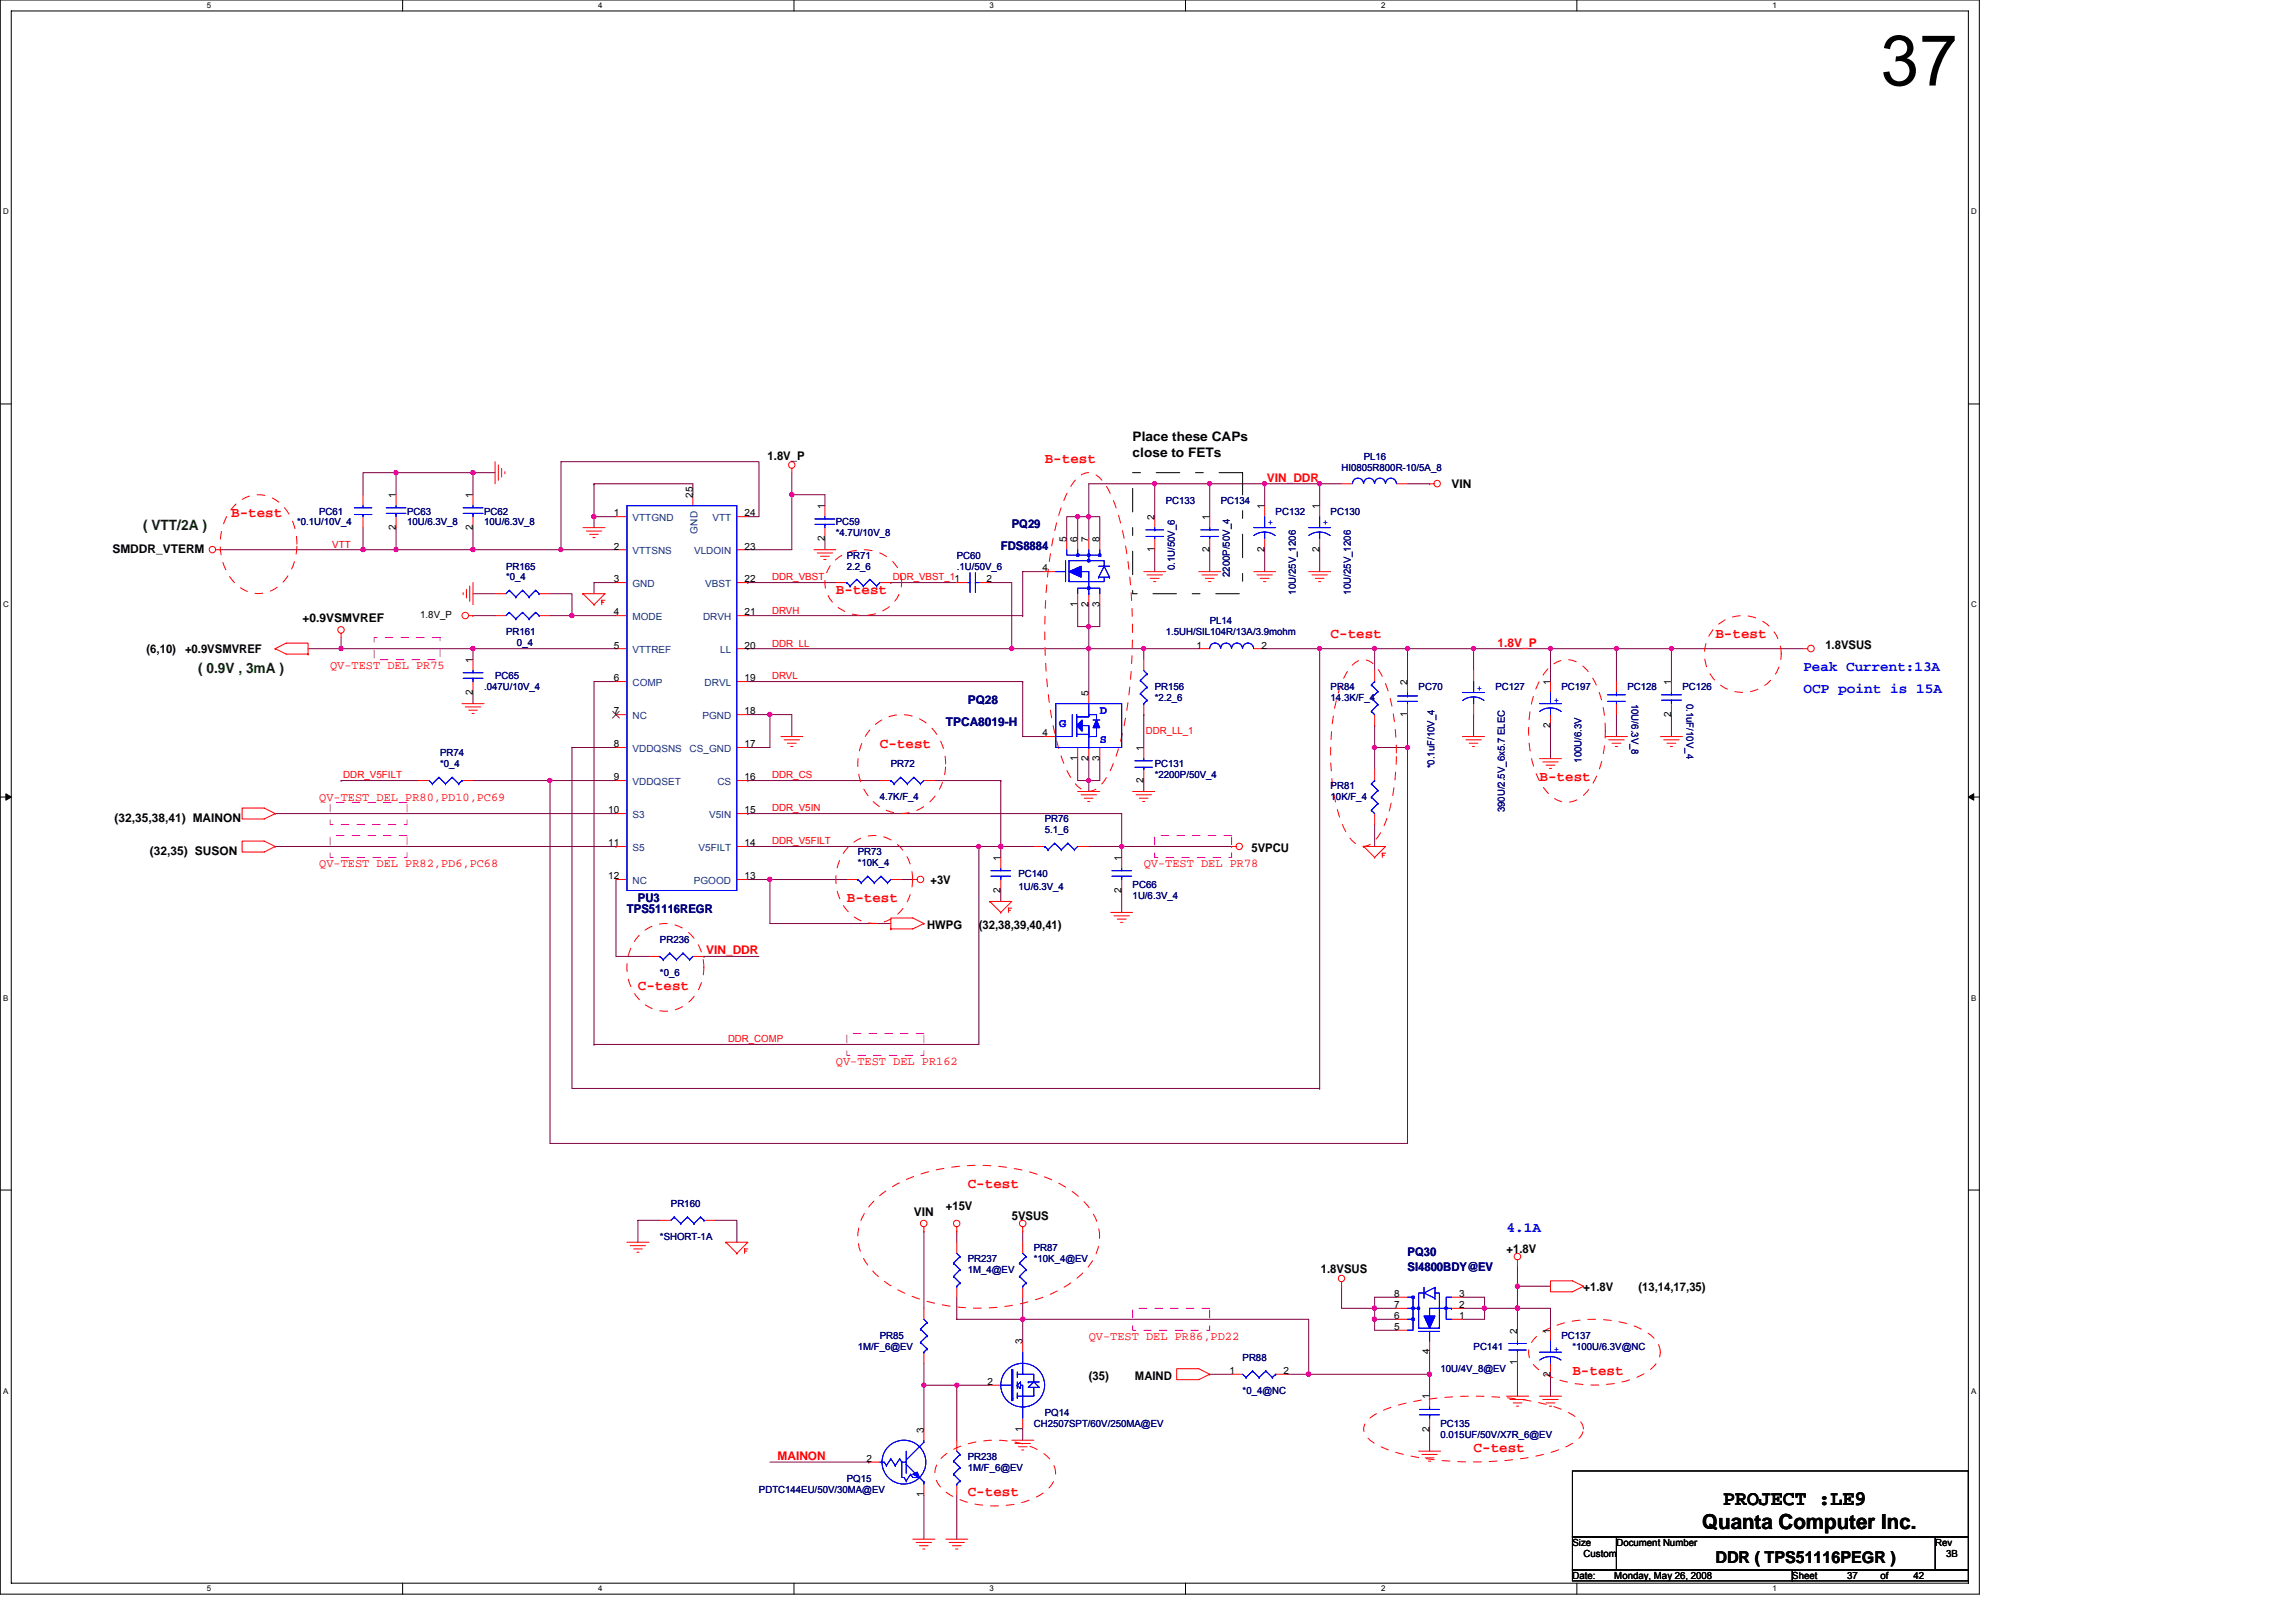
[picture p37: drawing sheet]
<svg xmlns="http://www.w3.org/2000/svg" width="297mm" height="210mm" viewBox="0 0 297 210" stroke-linecap="round" stroke-linejoin="round" font-family="sans-serif">
<defs><g id="words">
<text font-size="9.1" x="243.3" y="11.1">37</text>
<g font-size="2.7">
<text x="220.2" y="197.8">Quanta Computer Inc.</text>
<text x="222.9" y="194.7">PROJECT :LE9</text>
</g>
<text font-size="2.1" x="221.9" y="202.2">DDR ( TPS51116PEGR )</text>
<g font-size="1.8" fill="#f00">
<text x="135.2" y="59.8">B-test</text>
<text x="29.9" y="67">B-test</text>
<text x="108.1" y="76.9">B-test</text>
<text x="172.1" y="82.6">C-test</text>
<text x="221.9" y="82.6">B-test</text>
<text x="113.8" y="96.8">C-test</text>
<text x="199.2" y="101.1">B-test</text>
<text x="109.6" y="116.7">B-test</text>
<text x="82.5" y="128.1">C-test</text>
<text x="125.2" y="153.7">C-test</text>
<text x="203.4" y="177.9">B-test</text>
<text x="190.6" y="187.9">C-test</text>
<text x="125.2" y="193.5">C-test</text>
</g>
<g font-size="1.8" fill="#004000">
<text x="18.5" y="68.6">( VTT/2A )</text>
<text x="25.6" y="87.1">( 0.9V , 3mA )</text>
</g>
<g font-size="1.8" fill="#00f">
<text x="233.3" y="86.9">Peak Current:13A</text>
<text x="233.3" y="89.7">OCP point is 15A</text>
<text x="194.9" y="159.4">4.1A</text>
</g>
<g font-size="1.7">
<text x="146.5" y="57.1">Place these CAPs</text>
<text x="146.5" y="59.1">close to FETs</text>
</g>
<g font-size="1.5">
<text x="99.3" y="59.5">1.8V_P</text>
<text x="187.8" y="63.2">VIN</text>
<text x="14.5" y="71.6">SMDDR_VTERM</text>
<text x="39.2" y="80.5">+0.9VSMVREF</text>
<text x="236.2" y="83.9">1.8VSUS</text>
<text x="19" y="84.5">(6,10)</text>
<text x="23.9" y="84.5">+0.9VSMVREF</text>
<text x="14.8" y="106.4">(32,35,38,41) MAINON</text>
<text x="19.4" y="110.7">(32,35) SUSON</text>
<text x="161.9" y="110.3">5VPCU</text>
<text x="120.4" y="114.4">+3V</text>
<text x="119.9" y="120.2">HWPG</text>
<text x="126.6" y="120.2">(32,38,39,40,41)</text>
<text x="118.2" y="157.3">VIN</text>
<text x="122.4" y="156.5">+15V</text>
<text x="130.9" y="157.9">5VSUS</text>
<text x="170.9" y="164.7">1.8VSUS</text>
<text x="194.9" y="162.2">+1.8V</text>
<text x="204.9" y="167">+1.8V</text>
<text x="212" y="167">(13,14,17,35)</text>
<text x="140.9" y="178.5">(35)</text>
<text x="146.8" y="178.5">MAIND</text>
</g>
<g font-size="1.5" fill="#f00">
<text x="163.9" y="62.3">VIN_DDR</text>
<text x="193.8" y="83.7">1.8V_P</text>
<text x="42.7" y="86.6">QV-TEST DEL PR75</text>
<text x="41.3" y="103.6">QV-TEST DEL PR80,PD10,PC69</text>
<text x="41.3" y="112.2">QV-TEST DEL PR82,PD6,PC68</text>
<text x="148" y="112.2">QV-TEST DEL PR78</text>
<text x="91.4" y="123.5">VIN_DDR</text>
<text x="108.1" y="137.8">QV-TEST DEL PR162</text>
<text x="140.9" y="173.3">QV-TEST DEL PR86,PD22</text>
<text x="100.6" y="188.9">MAINON</text>
</g>
<g font-size="1.5" fill="#000080">
<text x="129.5" y="71.1">FDS8884</text>
<text x="130.9" y="68.3">PQ29</text>
<text x="122.4" y="93.9">TPCA8019-H</text>
<text x="125.2" y="91">PQ28</text>
<text x="81.1" y="118.1">TPS51116REGR</text>
<text x="82.5" y="116.6">PU3</text>
<text x="182.1" y="162.5">PQ30</text>
<text x="182.1" y="164.4">SI4800BDY@EV</text>
</g>
<g font-size="1.5" fill="#00f">
<text x="137" y="94">G</text>
<text x="142.3" y="92.3">D</text>
<text x="142.3" y="96.2">S</text>
</g>
<g font-size="1.3" fill="#000080">
<text x="176.4" y="59.5">PL16</text>
<text x="150.8" y="65.2">PC133</text>
<text x="157.9" y="65.2">PC134</text>
<text x="173.6" y="60.9">HI0805R800R-10/5A_8</text>
<text x="38.4" y="68">*0.1U/10V_4</text>
<text x="41.3" y="66.6">PC61</text>
<text x="52.7" y="66.6">PC63</text>
<text x="52.7" y="68">10U/6.3V_8</text>
<text x="62.6" y="66.6">PC62</text>
<text x="62.6" y="68">10U/6.3V_8</text>
<text x="108.1" y="68">PC59</text>
<text x="108.1" y="69.4">*4.7U/10V_8</text>
<text x="165" y="66.6">PC132</text>
<text x="172.1" y="66.6">PC130</text>
<text x="65.5" y="73.7">PR165</text>
<text x="65.5" y="75.1">*0_4</text>
<text x="109.6" y="72.3">PR71</text>
<text x="109.6" y="73.7">2.2_6</text>
<text x="123.8" y="72.3">PC60</text>
<text x="123.8" y="73.7">.1U/50V_6</text>
<text x="152" y="73.8" transform="rotate(-90 152 73.8)">0.1U/50V_6</text>
<text x="159.1" y="74.7" transform="rotate(-90 159.1 74.7)">2200P/50V_4</text>
<text x="167.6" y="76.9" transform="rotate(-90 167.6 76.9)">10U/25V_1206</text>
<text x="174.7" y="76.9" transform="rotate(-90 174.7 76.9)">10U/25V_1206</text>
<text x="65.5" y="82.2">PR161</text>
<text x="66.9" y="83.6">0_4</text>
<text x="150.8" y="82.2">1.5UH/SIL104R/13A/3.9mohm</text>
<text x="156.5" y="80.8">PL14</text>
<text x="62.6" y="89.3">.047U/10V_4</text>
<text x="64" y="87.9">PC65</text>
<text x="149.4" y="89.3">PR156</text>
<text x="172.1" y="89.3">PR84</text>
<text x="183.5" y="89.3">PC70</text>
<text x="193.5" y="89.3">PC127</text>
<text x="202" y="89.3">PC197</text>
<text x="210.5" y="89.3">PC128</text>
<text x="217.7" y="89.3">PC126</text>
<text x="149.4" y="90.7">*2.2_6</text>
<text x="172.1" y="90.7">14.3K/F_4</text>
<text x="211.1" y="91" transform="rotate(90 211.1 91)">10U/6.3V_8</text>
<text x="218.2" y="91" transform="rotate(90 218.2 91)">0.1uF/10V_4</text>
<text x="56.9" y="97.9">PR74</text>
<text x="56.9" y="99.3">*0_4</text>
<text x="115.2" y="99.3">PR72</text>
<text x="149.4" y="99.3">PC131</text>
<text x="149.4" y="100.7">*2200P/50V_4</text>
<text x="185.6" y="99.4" transform="rotate(-90 185.6 99.4)">*0.1uF/10V_4</text>
<text x="204.6" y="98.7" transform="rotate(-90 204.6 98.7)">100U/6.3V</text>
<text x="113.8" y="103.5">4.7K/F_4</text>
<text x="135.2" y="106.4">PR76</text>
<text x="135.2" y="107.8">5.1_6</text>
<text x="172.1" y="102.1">PR81</text>
<text x="172.1" y="103.5">10K/F_4</text>
<text x="194.7" y="105.1" transform="rotate(-90 194.7 105.1)">390U/2.5V_6x5.7 ELEC</text>
<text x="111" y="110.7">PR73</text>
<text x="111" y="112.1">*10K_4</text>
<text x="131.8" y="113.5">PC140</text>
<text x="131.8" y="115.2">1U/6.3V_4</text>
<text x="146.5" y="114.9">PC66</text>
<text x="146.5" y="116.4">1U/6.3V_4</text>
<text x="85.4" y="122">PR236</text>
<text x="85.4" y="126.3">*0_6</text>
<text x="85.4" y="160.4">*SHORT-1A</text>
<text x="86.8" y="156.2">PR160</text>
<text x="133.7" y="161.9">PR87</text>
<text x="125.2" y="163.3">PR237</text>
<text x="125.2" y="164.7">1M_4@EV</text>
<text x="133.7" y="163.3">*10K_4@EV</text>
<text x="113.8" y="173.2">PR85</text>
<text x="202" y="173.2">PC137</text>
<text x="111" y="174.7">1M/F_6@EV</text>
<text x="160.8" y="176.1">PR88</text>
<text x="186.4" y="177.5">10U/4V_8@EV</text>
<text x="190.6" y="174.7">PC141</text>
<text x="203.4" y="174.7">*100U/6.3V@NC</text>
<text x="133.7" y="184.6">CH2507SPT/60V/250MA@EV</text>
<text x="135.2" y="183.2">PQ14</text>
<text x="160.8" y="180.4">*0_4@NC</text>
<text x="186.4" y="184.6">PC135</text>
<text x="109.6" y="191.7">PQ15</text>
<text x="125.2" y="188.9">PR238</text>
<text x="125.2" y="190.3">1M/F_6@EV</text>
<text x="186.4" y="186.1">0.015UF/50V/X7R_6@EV</text>
<text x="98.2" y="193.2">PDTC144EU/50V/30MA@EV</text>
</g>
<g font-size="1.3">
<text x="51.2" y="64.4" transform="rotate(-90 51.2 64.4)">1</text>
<text x="61.2" y="64.4" transform="rotate(-90 61.2 64.4)">1</text>
<text x="89.6" y="64.4" transform="rotate(-90 89.6 64.4)">25</text>
<text x="106.7" y="65.8" transform="rotate(-90 106.7 65.8)">1</text>
<text x="163.6" y="65.8" transform="rotate(-90 163.6 65.8)">1</text>
<text x="170.7" y="65.8" transform="rotate(-90 170.7 65.8)">1</text>
<text x="51.2" y="68.6" transform="rotate(-90 51.2 68.6)">2</text>
<text x="61.2" y="68.6" transform="rotate(-90 61.2 68.6)">2</text>
<text x="79.4" y="71.1">2</text>
<text x="79.4" y="66.8">1</text>
<text x="96.3" y="66.8">24</text>
<text x="96.3" y="71.1">23</text>
<text x="106.7" y="70" transform="rotate(-90 106.7 70)">2</text>
<text x="138" y="70.1" transform="rotate(-90 138 70.1)">5</text>
<text x="139.4" y="70.1" transform="rotate(-90 139.4 70.1)">6</text>
<text x="140.8" y="70.1" transform="rotate(-90 140.8 70.1)">7</text>
<text x="142.3" y="70.1" transform="rotate(-90 142.3 70.1)">8</text>
<text x="149.4" y="71.4" transform="rotate(-90 149.4 71.4)">1</text>
<text x="149.4" y="67.3" transform="rotate(-90 149.4 67.3)">2</text>
<text x="156.5" y="71.4" transform="rotate(-90 156.5 71.4)">2</text>
<text x="156.5" y="67.3" transform="rotate(-90 156.5 67.3)">1</text>
<text x="163.6" y="71.4" transform="rotate(-90 163.6 71.4)">2</text>
<text x="170.7" y="71.4" transform="rotate(-90 170.7 71.4)">2</text>
<text x="79.4" y="75.4">3</text>
<text x="96.3" y="75.4">22</text>
<text x="127.6" y="75.4">2</text>
<text x="134.9" y="73.9">4</text>
<text x="54.4" y="79.9">1.8V_P</text>
<text x="79.4" y="79.6">4</text>
<text x="79.4" y="83.9">5</text>
<text x="96.3" y="83.9">20</text>
<text x="96.3" y="79.6">21</text>
<text x="139.4" y="78.5" transform="rotate(-90 139.4 78.5)">1</text>
<text x="140.8" y="78.5" transform="rotate(-90 140.8 78.5)">2</text>
<text x="142.3" y="78.5" transform="rotate(-90 142.3 78.5)">3</text>
<text x="154.8" y="83.9">1</text>
<text x="163.2" y="83.9">2</text>
<text x="61.2" y="89.9" transform="rotate(-90 61.2 89.9)">2</text>
<text x="61.2" y="85.8" transform="rotate(-90 61.2 85.8)">1</text>
<text x="79.4" y="88.2">6</text>
<text x="96.3" y="88.2">19</text>
<text x="182.1" y="88.6" transform="rotate(-90 182.1 88.6)">2</text>
<text x="200.6" y="88.6" transform="rotate(-90 200.6 88.6)">1</text>
<text x="216.2" y="88.6" transform="rotate(-90 216.2 88.6)">1</text>
<text x="79.4" y="92.4">7</text>
<text x="96.3" y="92.4">18</text>
<text x="134.9" y="95.3">4</text>
<text x="140.8" y="90" transform="rotate(-90 140.8 90)">5</text>
<text x="182.1" y="92.8" transform="rotate(-90 182.1 92.8)">1</text>
<text x="200.6" y="94.2" transform="rotate(-90 200.6 94.2)">2</text>
<text x="216.2" y="92.8" transform="rotate(-90 216.2 92.8)">2</text>
<text x="79.4" y="101">9</text>
<text x="79.4" y="96.7">8</text>
<text x="96.3" y="101">16</text>
<text x="96.3" y="96.7">17</text>
<text x="139.4" y="98.4" transform="rotate(-90 139.4 98.4)">1</text>
<text x="140.8" y="98.4" transform="rotate(-90 140.8 98.4)">2</text>
<text x="142.3" y="98.4" transform="rotate(-90 142.3 98.4)">3</text>
<text x="148" y="101.3" transform="rotate(-90 148 101.3)">2</text>
<text x="148" y="97.2" transform="rotate(-90 148 97.2)">1</text>
<text x="78.7" y="105.2">10</text>
<text x="96.3" y="105.2">15</text>
<text x="78.7" y="113.8">12</text>
<text x="78.7" y="109.5">11</text>
<text x="96.3" y="109.5">14</text>
<text x="96.3" y="113.8">13</text>
<text x="129.5" y="111.4" transform="rotate(-90 129.5 111.4)">1</text>
<text x="145.1" y="111.4" transform="rotate(-90 145.1 111.4)">1</text>
<text x="129.5" y="115.5" transform="rotate(-90 129.5 115.5)">2</text>
<text x="145.1" y="115.5" transform="rotate(-90 145.1 115.5)">2</text>
<text x="180.4" y="167.8">8</text>
<text x="188.8" y="167.8">3</text>
<text x="132.3" y="173.9" transform="rotate(-90 132.3 173.9)">3</text>
<text x="180.4" y="169.2">7</text>
<text x="180.4" y="170.7">6</text>
<text x="180.4" y="172.1">5</text>
<text x="188.8" y="169.2">2</text>
<text x="188.8" y="170.7">1</text>
<text x="196.3" y="172.5" transform="rotate(-90 196.3 172.5)">2</text>
<text x="200.6" y="172.5" transform="rotate(-90 200.6 172.5)">1</text>
<text x="127.8" y="179.2">2</text>
<text x="159" y="177.8">1</text>
<text x="166" y="177.8">2</text>
<text x="184.9" y="175.2" transform="rotate(-90 184.9 175.2)">4</text>
<text x="196.3" y="176.7" transform="rotate(-90 196.3 176.7)">1</text>
<text x="200.6" y="178.1" transform="rotate(-90 200.6 178.1)">2</text>
<text x="119.5" y="185.3" transform="rotate(-90 119.5 185.3)">3</text>
<text x="132.3" y="185.2" transform="rotate(-90 132.3 185.2)">1</text>
<text x="184.9" y="185.2" transform="rotate(-90 184.9 185.2)">2</text>
<text x="184.9" y="181.1" transform="rotate(-90 184.9 181.1)">1</text>
<text x="112.1" y="189.1">2</text>
<text x="119.5" y="193.7" transform="rotate(-90 119.5 193.7)">1</text>
<text x="203.4" y="200">Size</text>
<text x="204.9" y="201.4">Custom</text>
<text x="209.1" y="200">Document Number</text>
<text x="250.4" y="200">Rev</text>
<text x="251.8" y="201.4">3B</text>
<text x="203.4" y="204.3">Date:</text>
<text x="208.8" y="204.3">Monday, May 26, 2008</text>
<text x="231.9" y="204.3">Sheet</text>
<text x="239" y="204.3">37</text>
<text x="243.3" y="204.3">of</text>
<text x="247.5" y="204.3">42</text>
</g>
<g font-size="1.3" fill="#f00">
<text x="43" y="70.8">VTT</text>
<text x="99.9" y="75.1">DDR_VBST</text>
<text x="115.5" y="75.1">DDR_VBST_11</text>
<text x="99.9" y="83.7">DDR_LL</text>
<text x="99.9" y="79.4">DRVH</text>
<text x="99.9" y="87.9">DRVL</text>
<text x="148.2" y="95">DDR_LL_1</text>
<text x="44.4" y="100.7">DDR_V5FILT</text>
<text x="99.9" y="100.7">DDR_CS</text>
<text x="99.9" y="105">DDR_V5IN</text>
<text x="99.9" y="109.2">DDR_V5FILT</text>
<text x="94.2" y="134.9">DDR_COMP</text>
</g>
<g font-size="1.3" fill="#004080">
<text x="81.8" y="71.7">VTTSNS</text>
<text x="81.8" y="67.4">VTTGND</text>
<text x="89.8" y="71.7">VLDOIN</text>
<text x="90.2" y="69" transform="rotate(-90 90.2 69)">GND</text>
<text x="92.2" y="67.4">VTT</text>
<text x="81.8" y="75.9">GND</text>
<text x="91.2" y="75.9">VBST</text>
<text x="81.8" y="80.2">MODE</text>
<text x="90.9" y="80.2">DRVH</text>
<text x="81.8" y="88.8">COMP</text>
<text x="81.8" y="84.5">VTTREF</text>
<text x="91.2" y="88.8">DRVL</text>
<text x="93.2" y="84.5">LL</text>
<text x="81.8" y="93">NC</text>
<text x="90.9" y="93">PGND</text>
<text x="81.8" y="101.6">VDDQSET</text>
<text x="81.8" y="97.3">VDDQSNS</text>
<text x="89.2" y="97.3">CS_GND</text>
<text x="92.8" y="101.6">CS</text>
<text x="81.8" y="105.8">S3</text>
<text x="91.7" y="105.8">V5IN</text>
<text x="81.8" y="110.1">S5</text>
<text x="90.4" y="110.1">V5FILT</text>
<text x="81.8" y="114.4">NC</text>
<text x="89.8" y="114.4">PGOOD</text>
</g>
<g font-size="1.3" fill="#00f">
<text x="164" y="67.9">+</text>
<text x="171.2" y="67.9">+</text>
<text x="191.1" y="89.4">+</text>
<text x="201" y="90.9">+</text>
<text x="201" y="174.9">+</text>
</g>
<g font-size="1">
<text x="26.8" y="1.1">5</text>
<text x="77.4" y="1.1">4</text>
<text x="128" y="1.1">3</text>
<text x="178.7" y="1.1">2</text>
<text x="229.3" y="1.1">1</text>
<text x=".4" y="27.7">D</text>
<text x="255" y="27.7">D</text>
<text x=".4" y="78.6">C</text>
<text x="255" y="78.6">C</text>
<text x=".4" y="129.5">B</text>
<text x="255" y="129.5">B</text>
<text x=".4" y="180.3">A</text>
<text x="255" y="180.3">A</text>
<text x="26.8" y="205.9">5</text>
<text x="77.4" y="205.9">4</text>
<text x="128" y="205.9">3</text>
<text x="178.7" y="205.9">2</text>
<text x="229.3" y="205.9">1</text>
</g>
</g></defs>
<path d="M0 0h256.1v206.2h-256.1zM1.5 1.4h253.2v203.4h-253.2z" fill="none" stroke="#000" stroke-width=".13"/>
<g fill="#fff">
<path d="M26.8 .1h.5v1.2h-.5z"/>
<path d="M26.8 205h.5v1.1h-.5z"/>
</g>
<path d="M52.1 0v1.4M52.1 204.8v1.4" fill="none" stroke="#000" stroke-width=".13"/>
<g fill="#fff">
<path d="M77.4 .1h.6v1.2h-.6z"/>
<path d="M77.4 205h.6v1.1h-.6z"/>
</g>
<path d="M102.7 0v1.4M102.7 204.8v1.4" fill="none" stroke="#000" stroke-width=".13"/>
<g fill="#fff">
<path d="M128 .1h.6v1.2h-.6z"/>
<path d="M128 205h.6v1.1h-.6z"/>
</g>
<path d="M153.4 0v1.4M153.4 204.8v1.4" fill="none" stroke="#000" stroke-width=".13"/>
<g fill="#fff">
<path d="M178.7 .1h.5v1.2h-.5z"/>
<path d="M178.7 205h.5v1.1h-.5z"/>
</g>
<path d="M204 0v1.4M204 204.8v1.4" fill="none" stroke="#000" stroke-width=".13"/>
<g fill="#fff">
<path d="M229.3 .1h.6v1.2h-.6z"/>
<path d="M229.3 205h.6v1.1h-.6z"/>
<path d="M.4 26.8h.7v1.2h-.7z"/>
<path d="M255 26.8h.7v1.2h-.7z"/>
<path d="M.4 77.7h.7v1.1h-.7z"/>
<path d="M255 77.7h.7v1.1h-.7z"/>
</g>
<path d="M0 52.3h1.5M254.7 52.3h1.4" fill="none" stroke="#000" stroke-width=".13"/>
<g fill="#fff">
<path d="M.4 128.5h.7v1.2h-.7z"/>
<path d="M255 128.5h.7v1.2h-.7z"/>
</g>
<path d="M0 103.1h1.5M254.7 103.1h1.4" fill="none" stroke="#000" stroke-width=".13"/>
<path d="M.8 102.7l.7 .4-.7 .4zM254.7 103.1l.7-.4v.8z" fill="#000" stroke="#000" stroke-width=".13"/>
<g fill="#fff">
<path d="M.4 179.4h.7v1.1h-.7z"/>
<path d="M255 179.4h.7v1.1h-.7z"/>
</g>
<path d="M0 154h1.5M254.7 154h1.4M203.4 190.3h51.3v8.5h-51.3zM203.4 198.8h5.7v4.3h-5.7zM209.1 198.8h41.3v4.3h-41.3zM250.4 198.8h4.3v4.3h-4.3zM203.4 203.1h28.5v1.4h-28.5zM231.9 203.1h22.8v1.4h-22.8z" fill="none" stroke="#000" stroke-width=".13"/>
<g fill="none" stroke="#800040" stroke-width=".13">
<path d="M28.5 71.1h.1M28.5 71.1h51.2M47 68.3v2.8M47 71.1h.1M51.2 68.3v2.8M51.2 71.1h.1M51.2 61.2h-4.2v2.8M51.2 61.2h.1M51.2 61.2v2.8M51.2 61.2h10M61.2 71.1h.1M61.2 79.7h2.8"/>
<path d="M61.2 68.3v2.8M61.2 61.2h.1M61.2 61.2v2.8M61.2 61.2h2.8M61.2 76.8h2.8M71.2 76.8h2.8v2.9M71.2 79.7h2.8M72.6 71.1h.1M74 79.7h5.7M74 79.7h.1M76.9 62.6h12.7v1.4M76.9 66.8h2.8"/>
<path d="M76.9 66.8v1.5M76.9 62.6h.1M76.9 62.6v4.2M79.7 75.4h-2.8v1.4M96.7 66.8h1.5v-7.1h-25.6v11.4M96.7 75.4h.1M96.7 75.4h11.4M96.7 79.7h35.6M102.4 64v7.1h-5.7M102.4 64h4.3v1.4M102.4 61.2v2.8M102.4 64h.1"/>
<path d="M106.7 69.7v1.4M115.2 75.4h.1M115.2 75.4h8.6M128.1 75.4h2.8v8.5M132.3 79.7h.1M135.2 74h-2.9v5.7M138 69.7v-2.9h1.4v2.9M139.4 78.2v2.9h1.5M139.4 66.8h1.5M140.9 78.2v2.9M140.9 66.8h.1M140.9 66.8v2.9"/>
<path d="M140.9 66.8h1.4v2.9M142.3 78.2v2.9h-1.4M149.4 71.1v2.9M149.4 62.6v4.2M149.4 62.6h.1M149.4 62.6h-8.5v4.2M149.4 62.6h7.1M156.5 62.6v4.2M156.5 71.1v2.9M156.5 62.6h7.1v2.8M156.5 62.6h.1M163.6 71.1v2.9"/>
<path d="M163.6 62.6h7.1M170.7 62.6h2.9M170.7 71.1v2.9M170.7 62.6h.1M170.7 62.6v2.8M182.1 62.6h2.9M39.9 83.9h4.2M44.1 83.9h.1M44.1 82.5v1.4M44.1 83.9h17.1M61.2 83.9h18.5M61.2 89.6v1.4"/>
<path d="M61.2 83.9h.1M61.2 83.9v1.4M79.7 96.7h-5.7v44.1h96.7M79.7 88.2h-2.8v46.9M96.7 92.5h2.9M96.7 83.9h.1M96.7 83.9h51.3M96.7 88.2h35.6M99.6 92.5v4.2h-2.9M99.6 92.5h.1M99.6 92.5h2.8v2.8M130.9 83.9h.1"/>
<path d="M132.3 88.2h.1M132.3 88.2v7.1h2.9M139.4 98.1v2.9h1.5M140.9 83.9h.1M140.9 81.1h.1M140.9 83.9v5.7M140.9 98.1v2.9M140.9 81.1v2.8M142.3 98.1v2.9h-1.4M148 83.9v1.4M148 83.9h7.1M148 92.5h.1"/>
<path d="M148 92.5v4.2M163.6 83.9h7.1M170.7 83.9h7.1M170.7 83.9v56.9M177.8 83.9v2.9M177.8 83.9h.1M177.8 96.7h4.3M177.8 93.9h.1M177.8 96.7v2.9M177.8 83.9h4.3M177.8 93.9v2.8M182.1 83.9h8.5v2.9"/>
<path d="M182.1 83.9h.1M182.1 83.9v4.3M182.1 96.7v51.2h-110.9v-46.9M182.1 96.7h.1M182.1 92.5v4.2M190.6 92.5v2.8M190.6 83.9h10v4.3M190.6 83.9h.1M200.6 83.9h.1M200.6 93.9v4.2M200.6 83.9h32.7M209.1 83.9h.1"/>
<path d="M209.1 83.9v4.3M209.1 92.5v2.8M216.2 83.9v4.3M216.2 92.5v2.8M216.2 83.9h.1M35.6 105.3h44.1M35.6 109.5h44.1M44.1 101h.1M44.1 101h10M61.2 101h10M71.2 101h.1M71.2 101h8.5"/>
<path d="M79.7 113.8v9.9h4.3M79.7 109.5h.1M96.7 105.3h48.4v4.2M96.7 105.3h.1M96.7 101h.1M96.7 101h17.1M96.7 113.8h2.9M96.7 109.5h37M99.6 113.8h.1M99.6 113.8v5.7h15.6M99.6 113.8h10M116.7 113.8h1.4"/>
<path d="M120.9 101h8.6M126.6 109.5v25.6h-49.7M126.6 109.5h.1M129.5 109.5v1.4M129.5 109.5h.1M129.5 101h.1M129.5 115.2v1.4M129.5 101v8.5M140.9 109.5h4.2M140.9 101h.1M140.9 101v1.4M145.1 109.5h.1"/>
<path d="M145.1 109.5v1.4M145.1 115.2v2.8M145.1 109.5h14.2M148 101v1.4M177.8 106.7v2.8M76.9 135.1h.1M91.1 123.7h.1M91.1 123.7h7.1M85.4 157.9h-2.9v2.8M92.5 157.9h2.8v2.8M119.5 159.3v10M123.8 159.3v1.4"/>
<path d="M132.3 159.3v1.4M170.7 140.8h.1M119.5 176.4v2.8M119.5 179.2v5.7M119.5 179.2h4.3M123.8 179.2v7.1M123.8 179.2h.1M123.8 179.2h4.3M123.8 167.8v2.9h8.5M132.3 170.7h.1M132.3 170.7v2.8M132.3 170.7h37v7.1"/>
<path d="M132.3 167.8v2.9M156.5 177.8h2.8M166.5 177.8h2.8M169.3 177.8h.1M169.3 177.8h15.7M173.6 166.4v2.9h4.2M177.8 170.7h2.9M177.8 169.3h.1M177.8 170.7v1.4h2.9M177.8 169.3h2.9M177.8 170.7h.1M177.8 169.3v1.4"/>
<path d="M180.7 167.8h-2.9v1.5M185 177.8h.1M185 177.8v2.8M185 174.9v2.9M189.2 167.8h2.9v1.5M189.2 169.3h7.1M192.1 169.3v1.4h-2.9M192.1 169.3h.1M196.3 169.3v2.8M196.3 166.4h4.3M196.3 169.3h4.3v2.8M196.3 166.4h.1"/>
<path d="M196.3 169.3h.1M196.3 176.4v4.2M196.3 163.6v5.7M200.6 177.8v2.8M99.6 189.2h12.8M112.4 189.2h.1M119.5 193.4v5.7M123.8 193.4v5.7M132.3 184.9v1.4M185 184.9v2.8"/>
</g>
<g fill="#f0f" stroke="#f0f" stroke-width=".13">
<circle cx="149.4" cy="62.6" r=".28"/>
<circle cx="163.6" cy="62.6" r=".28"/>
<circle cx="156.5" cy="62.6" r=".28"/>
<circle cx="170.7" cy="62.6" r=".28"/>
<circle cx="209.1" cy="83.9" r=".28"/>
<circle cx="182.1" cy="83.9" r=".28"/>
<circle cx="200.6" cy="83.9" r=".27"/>
<circle cx="99.6" cy="92.4" r=".28"/>
<circle cx="72.6" cy="71.1" r=".27"/>
<circle cx="61.2" cy="83.9" r=".28"/>
<circle cx="99.6" cy="113.8" r=".28"/>
<circle cx="102.4" cy="64" r=".28"/>
<circle cx="76.8" cy="66.8" r=".28"/>
<circle cx="129.5" cy="109.5" r=".27"/>
<circle cx="61.2" cy="71.1" r=".28"/>
<circle cx="140.8" cy="83.9" r=".28"/>
<circle cx="130.9" cy="83.9" r=".28"/>
<circle cx="145.1" cy="109.5" r=".28"/>
<circle cx="44.1" cy="83.9" r=".27"/>
<circle cx="147.9" cy="83.9" r=".28"/>
<circle cx="170.7" cy="83.9" r=".28"/>
<circle cx="140.8" cy="81.1" r=".28"/>
<circle cx="140.8" cy="101" r=".27"/>
<circle cx="177.8" cy="83.9" r=".28"/>
<circle cx="51.2" cy="71.1" r=".27"/>
<circle cx="47" cy="71.1" r=".28"/>
<circle cx="51.2" cy="61.1" r=".27"/>
<circle cx="61.2" cy="61.1" r=".28"/>
<circle cx="74" cy="79.6" r=".27"/>
<circle cx="182.1" cy="96.7" r=".28"/>
<circle cx="177.8" cy="96.7" r=".28"/>
<circle cx="71.1" cy="101" r=".27"/>
<circle cx="126.6" cy="109.5" r=".28"/>
<circle cx="184.9" cy="177.8" r=".28"/>
<circle cx="177.8" cy="169.2" r=".28"/>
<circle cx="196.3" cy="166.4" r=".28"/>
<circle cx="196.3" cy="169.2" r=".28"/>
<circle cx="177.8" cy="170.7" r=".28"/>
<circle cx="192" cy="169.2" r=".28"/>
<circle cx="169.3" cy="177.8" r=".28"/>
<circle cx="119.5" cy="179.2" r=".27"/>
<circle cx="123.8" cy="179.2" r=".27"/>
<circle cx="132.3" cy="170.7" r=".28"/>
<circle cx="190.6" cy="83.9" r=".28"/>
<circle cx="216.2" cy="83.9" r=".28"/>
<circle cx="139.4" cy="66.8" r=".28"/>
<circle cx="140.8" cy="66.8" r=".28"/>
</g>
<g fill="none" stroke="#f00" stroke-width=".13">
<path d="M64 59.7v2.9M27.9 71.1h.6M47 64v1.4M47 66.8v1.5M51.2 64v1.4M51.2 66.8v1.5M59.9 76.7v.2M60.3 76.2v1.2M60.6 79.7h.6M60.8 75.8v2M61.2 79.7h.1M61.2 75.4v2.8"/>
<path d="M61.2 64v1.4M61.2 66.8v1.5M64 79.7h1.5M64 76.8h1.5M64.5 60.2v1.9M64.9 60.6v1.1M65.3 61v.3M69.7 79.7h1.5M69.7 76.8h1.5M75.4 68.3h2.9M75.4 76.8h2.9l-1.4 1.4M75.4 76.8h.1"/>
<path d="M75.4 76.8l1.5 1.4M75.9 68.7h1.9M76.3 69.1h1.1M76.7 69.6h.3M76.9 78.2h.1M77.8 77.7h.5M77.8 77.8v-.1v.5M77.8 77.9h.3M79.7 79.7h1.4M79.7 75.4h1.4M79.7 71.1h1.4M79.7 66.8h1.4"/>
<path d="M89.6 64v1.4M95.3 79.7h1.4M95.3 75.4h1.4M95.3 71.1h1.4M95.3 66.8h1.4M102.4 60.6v.6M105.3 71.1h2.8M105.7 71.5h2M106.1 72h1.2M106.6 72.4h.3M106.7 65.4v1.4M106.7 68.3v1.4"/>
<path d="M108.1 75.4h1.5M113.8 75.4h1.4M123.8 75.4h1.4M126.6 75.4h1.5M135.2 74h1.4M138 69.7v1.4M139.4 69.7v1.4M139.4 76.8v1.4M140.9 69.7v1.4M140.9 76.8v1.4M142.3 69.7v1.4M142.3 76.8v1.4"/>
<path d="M148 74h2.8M148.4 74.4h2M148.8 74.8h1.2M149.2 75.2h.3M149.4 66.8v1.5M149.4 69.7v1.4M155.1 74h2.8M155.5 74.4h2M155.9 74.8h1.2M156.4 75.2h.3M156.5 66.8v1.5M156.5 69.7v1.4"/>
<path d="M162.2 74h2.8M162.6 74.4h2M163 74.8h1.2M163.5 75.2h.3M163.6 65.4v1.4M163.6 69.7v1.4M169.3 74h2.8M169.7 74.4h2M170.2 74.8h1.1M170.6 75.2h.3M170.7 65.4v1.4M170.7 69.7v1.4"/>
<path d="M173.6 62.6h1.4M180.7 62.6h1.4M185 62.6h.1M185 62.6h.5M35.6 83.9l1.4 .7h2.9M35.6 83.9h.1M35.6 83.9l1.4-.7h2.9v1.4M39.9 84.6h.1M44.1 81.9v.6M59.8 91h2.8M60.2 91.5h2M60.6 91.9h1.2"/>
<path d="M61.1 92.3h.2M61.2 85.3v1.5M61.2 88.2v1.4M79.7 83.9h1.4M79.7 88.2h1.4M79.7 96.7h1.4M79.7 92.5h1.4M95.3 83.9h1.4M95.3 88.2h1.4M95.3 96.7h1.4M95.3 92.5h1.4M101 95.3h2.9"/>
<path d="M101.4 95.7h2M101.9 96.2h1.1M102.3 96.6h.3M135.2 95.3h1.4M139.4 96.7v1.4M140.9 89.6v1.4M140.9 96.7v1.4M142.3 96.7v1.4M148 85.3v1.5M148 91v1.5M148 96.7v1.4M148 99.6v1.4"/>
<path d="M155.1 83.9h1.4M162.2 83.9h1.4M177.8 86.8v1.4M177.8 92.5v1.4M177.8 99.6v1.4M182.1 88.2v1.4M182.1 91v1.5M189.2 95.3h2.9M189.7 95.7h1.9M190.1 96.2h1.1M190.5 96.6h.3M190.6 86.8v1.4"/>
<path d="M190.6 91v1.5M199.2 98.1h2.8M199.6 98.6h2M200 99h1.2M200.4 99.4h.3M200.6 88.2v1.4M200.6 92.5v1.4M207.7 95.3h2.8M208.1 95.7h2M208.6 96.2h1.1M209 96.6h.3M209.1 88.2v1.4"/>
<path d="M209.1 91v1.5M214.8 95.3h2.9M215.2 95.7h2M215.7 96.2h1.1M216.1 96.6h.3M216.2 88.2v1.4M216.2 91v1.5M233.3 83.9h.6M31.3 108.8h2.9l1.4 .7-1.4 .7h-2.9zM31.3 104.5h2.9l1.4 .8-1.4 .7h-2.9zM35.6 109.5h.1M35.6 105.3h.1"/>
<path d="M54.1 101h1.4M59.8 101h1.4M79.7 109.5h1.4M79.7 101h1.4M79.7 113.8h1.4M79.7 105.3h1.4M95.3 109.5h1.4M95.3 101h1.4M95.3 113.8h1.4M95.3 105.3h1.4M109.6 113.8h1.4M113.8 101h1.4"/>
<path d="M115.2 113.8h1.5M118.1 113.8h.6M119.5 119.5l-1.4 .7h-2.9M119.5 119.5h.1M119.5 119.5l-1.4-.7h-2.9v1.4M119.5 101h1.4M128.1 116.6h2.8l-1.4 1.4M128.1 116.6h.1M128.1 116.6l1.4 1.4M129.5 118h.1M129.5 110.9v1.5M129.5 113.8v1.4"/>
<path d="M130.5 117.5h.4M130.5 117.6v-.1v.5M130.5 117.8h.2M133.7 109.5h1.5M139.4 102.4h2.9M139.4 109.5h1.5M139.9 102.8h2M140.3 103.3h1.1M140.7 103.7h.3M143.7 118h2.8M144.1 118.5h2M144.5 118.9h1.2"/>
<path d="M145 119.3h.3M145.1 110.9v1.5M145.1 113.8v1.4M146.5 102.4h2.9M147 102.8h2M147.4 103.3h1.1M147.8 103.7h.3M159.3 109.5h.1M159.3 109.5h.6M176.4 109.5h2.9l-1.5 1.4M176.4 109.5h.1M176.4 109.5l1.4 1.4"/>
<path d="M177.8 110.9h.1M177.8 105.3v1.4M178.8 110.4h.5M178.8 110.5v-.1v.5M178.8 110.7h.3M84 123.7h1.4M89.6 123.7h1.5M115.2 120.2h.1M85.4 157.9h1.4M91.1 157.9h1.4M119.5 159.3h.1M119.5 158.7v.6"/>
<path d="M123.8 159.3h.1M123.8 158.7v.6M132.3 159.3h.1M132.3 158.7v.6M81.1 160.7h2.9M81.5 161.2h2M82 161.6h1.1M82.4 162h.3M93.9 160.7h2.8l-1.4 1.5M93.9 160.7h.1M93.9 160.7l1.4 1.5M95.3 162.2h.1"/>
<path d="M96.3 161.6h.4M96.3 161.7v-.1v.6M96.3 161.9h.3M119.5 169.3v1.4M119.5 174.9v1.5M123.8 160.7v1.5M123.8 166.4v1.4M128.1 179.2h1.4M132.3 160.7v1.5M132.3 166.4v1.4M132.3 173.5v1.4M152.2 177.1h2.9l1.4 .7-1.4 .7h-2.9z"/>
<path d="M156.5 177.8h.1M159.3 177.8h1.5M165 177.8h1.5M173.6 166.4h.1M173.6 165.8v.6M180.7 167.8h1.4M180.7 169.3h1.4M180.7 170.7h1.4M180.7 172.1h1.4M185 173.5v1.4M187.8 167.8h1.4M187.8 169.3h1.4"/>
<path d="M187.8 170.7h1.4M196.3 163.6h.1M196.3 163v.6M196.3 172.1v1.4M196.3 174.9v1.5M200.6 165.7h2.8l1.5 .7-1.5 .7h-2.8zM200.6 172.1v1.4M200.6 176.4v1.4M204.9 166.4h.1M112.4 189.2h1.4M118.1 199.1h2.8M118.5 199.6h2"/>
<path d="M119 200h1.1M119.5 184.9v1.4M119.5 192v1.4M122.4 199.1h2.8M122.8 199.6h2M123.2 200h1.2M123.8 186.3v1.4M123.8 192v1.4M130.9 186.3h2.8M131.3 186.8h2M131.8 187.2h1.1M132.2 187.6h.3"/>
<path d="M132.3 183.5v1.4M183.5 187.7h2.9M184 188.2h1.9M184.4 188.6h1.1M184.8 189h.3M185 180.6v1.5M185 183.5v1.4M194.9 180.6h2.9M195.3 181.1h2M195.8 181.5h1.1M196.2 181.9h.3M199.2 180.6h2.8"/>
<path d="M199.6 181.1h2M200 181.5h1.2M200.4 181.9h.3M119.4 200.4h.3M123.6 200.4h.3"/>
<circle cx="27.5" cy="71.1" r=".42"/>
<circle cx="60.2" cy="79.6" r=".42"/>
<circle cx="102.4" cy="60.2" r=".42"/>
<circle cx="185.9" cy="62.6" r=".42"/>
<circle cx="44.1" cy="81.5" r=".42"/>
<circle cx="234.3" cy="83.9" r=".43"/>
<circle cx="119.1" cy="113.8" r=".42"/>
<circle cx="160.3" cy="109.5" r=".42"/>
<circle cx="119.5" cy="158.3" r=".42"/>
<circle cx="123.8" cy="158.3" r=".42"/>
<circle cx="132.3" cy="158.3" r=".42"/>
<circle cx="173.5" cy="165.4" r=".42"/>
<circle cx="196.3" cy="162.6" r=".42"/>
</g>
<path d="M146.5 61.2h14.3v15.6h-14.3z" fill="none" stroke="#000" stroke-width=".13" stroke-dasharray="3 2 1 2"/>
<g fill="none" stroke="#f00" stroke-width=".13" stroke-dasharray="1 1 1 1 1 1 1 1">
<path d="M30.5 65.2a4.2 4.2 0 0 1 6.5 .7 7.6 7.6 0 0 1-.6 9.7 4.2 4.2 0 0 1-6.5-.7 7.7 7.7 0 0 1 .6-9.7zM107.9 72.6a5.5 5.5 0 0 1 8.1 .6 3.9 3.9 0 0 1-1.8 5.8 5.3 5.3 0 0 1-7.2-2.1 3.8 3.8 0 0 1 .9-4.3zM139 62.2a2.06 2.06 0 0 1 3.6 0 18.1 18.1 0 0 1 2.8 7.4 67 67 0 0 1-.3 26 16.3 16.3 0 0 1-2.5 5.7 2.06 2.06 0 0 1-3.6 0 18 18 0 0 1-2.7-7.4 67.4 67.4 0 0 1 .3-25.9 16.2 16.2 0 0 1 2.4-5.8zM112.6 94.3a5.3 5.3 0 0 1 8.6 .8 6.7 6.7 0 0 1-2.8 9.8 5.6 5.6 0 0 1-7.1-4 7 7 0 0 1 1.3-6.6zM174.7 86.3a1.93 1.93 0 0 1 3.4 0 13.8 13.8 0 0 1 2.2 6.4 30.4 30.4 0 0 1-.9 13.3 6.9 6.9 0 0 1-1.9 3.1 1.84 1.84 0 0 1-2.8-.6 13.8 13.8 0 0 1-2.2-6.4 30.6 30.6 0 0 1 .9-13.2l.8-1.9zM200.6 86.2a2.99 2.99 0 0 1 4.2 0 9.7 9.7 0 0 1 2.7 5.7 14.8 14.8 0 0 1-1.5 9.6 4.2 4.2 0 0 1-3.3 2.3 3.9 3.9 0 0 1-3.2-2.3 15.1 15.1 0 0 1 0-13.9l.5-.8zM109.6 109.8a4.7 4.7 0 0 1 7.9 1.4 6 6 0 0 1-2.8 8 4.8 4.8 0 0 1-6.3-3.6 6.3 6.3 0 0 1 1.2-5.8zM82.6 121.1a4.6 4.6 0 0 1 7.5 .7 6 6 0 0 1-2.5 8.7 4.9 4.9 0 0 1-6.2-3.5 6.3 6.3 0 0 1 1.2-5.9zM113.1 155.3a17.6 17.6 0 0 1 10.2-4.3 23 23 0 0 1 14.9 2.8 8.3 8.3 0 0 1 4 5.2 6.3 6.3 0 0 1-2.1 5.7 17.6 17.6 0 0 1-10.1 4.3 22.9 22.9 0 0 1-15-2.8 8.3 8.3 0 0 1-3.9-5.2 6.3 6.3 0 0 1 2-5.7zM198.5 173.1a9.2 9.2 0 0 1 5.3-2.2 14.6 14.6 0 0 1 8.9 1.3 3.6 3.6 0 0 1 2.1 2.7 3 3 0 0 1-1.4 2.4 13 13 0 0 1-8.4 1.9 11.3 11.3 0 0 1-5.9-1.9 2.59 2.59 0 0 1-.6-4.2zM121.8 188.6a9.1 9.1 0 0 1 5.7-2.2 11.8 11.8 0 0 1 7.6 1.7 3 3 0 0 1 1.4 3.2 4.7 4.7 0 0 1-3.1 2.7 13.1 13.1 0 0 1-10.2-.4 3.9 3.9 0 0 1-2.3-3l.1-.7 .3-.7zM176.9 183.8a7.2 7.2 0 0 1 3.1-1.7 40.3 40.3 0 0 1 17.3-1 15.7 15.7 0 0 1 6.6 2.3 1.71 1.71 0 0 1 .9 1.5 1.71 1.71 0 0 1-.9 1.5 15.7 15.7 0 0 1-6.6 2.2 42.7 42.7 0 0 1-16.1-.5 9.6 9.6 0 0 1-4.3-2.2 1.48 1.48 0 0 1 0-2.1z"/>
<circle cx="225.5" cy="84.6" r="5"/>
</g>
<path d="M48.4 82.5h8.5v2.8h-8.5zM42.7 103.8h10v2.9h-10zM42.7 108.1h10v2.8h-10zM149.4 108.1h9.9v2.8h-9.9zM109.6 133.7h9.9v2.8h-9.9zM146.5 169.3h10v2.8h-10z" fill="none" stroke="#f0f" stroke-width=".13" stroke-dasharray="1 1 1 1 1 1 1 1"/>
<g fill="none" stroke="#00f" stroke-width=".13">
<path d="M45.8 66.6h2.3M45.8 65.7h2.3M47 65.4v.3M47 66.6h.1M47 66.6v.2M50 66.4h2.5M50 65.7h2.5M51.2 65.4v.3M51.2 66.4h.1M51.2 66.4v.4M59.9 66.4h2.6M59.9 65.7h2.6"/>
<path d="M61.2 65.4v.3M61.2 66.4h.1M61.2 66.4v.4M65.9 79.2h.1M65.9 76.4h.1M65.9 79.2l-.4 .5M65.9 79.2l.8 .9M65.9 76.4l-.4 .4M65.9 76.4l.8 .8M66.7 77.2h.1M67.6 79.2h.1M67.6 76.4h.1"/>
<path d="M67.6 79.2l-.9 .9M67.6 79.2l.8 .9M67.6 76.4l-.9 .8M67.6 76.4l.8 .8M68.4 77.2h.1M69.3 79.2h.1M69.3 76.4h.1M69.3 79.2l-.9 .9M69.3 79.2l.4 .5M69.3 76.4l-.9 .8M69.3 76.4l.4 .4M69.7 79.7h.1"/>
<path d="M69.7 76.8h.1M81.1 65.4h14.2v49.8h-14.2zM105.4 67.8h2.6M105.4 67.1h2.6M106.7 66.8v.3M106.7 67.8h.1M106.7 67.8v.5M109.6 75.4h.1M109.6 75.4l.4 .4M110 75.8h.1M110.8 75h.1M110.8 75l.9 .8"/>
<path d="M110.8 75l-.8 .8M111.7 75.8h.1M112.5 75h.1M112.5 75l.9 .8M112.5 75l-.8 .8M113.4 75.8h.1M113.8 75.4l-.4 .4M125.2 75.4h.3M125.5 74.1v2.6M126.2 74.1v2.6M126.2 75.4h.1M126.2 75.4h.4"/>
<path d="M136.6 74h1.3M137.9 72.5v2.7M138 71.1v.7h1.6v-.1h-.3v.3h.3v-.3M139.4 71.1v.7h2.9v-.7M139.4 76.8v-.7h2.9v.7M139.9 74h1v2.1M140.7 72.4h.3v.3h-.3zM140.9 71.1v.9h.1v-.3h-.3v.3h.2v-.2M140.9 72v.5M140.9 75.9h-.2v.3h.3v-.3h-.1v.9M140.9 76.8h.1M142.1 71.7h.3v.3h-.3z"/>
<path d="M142.1 73.3h1.4M142.1 74.7h.1M142.3 74.7h1.2M142.9 73.3v-.8h-4.6v2.7h4.6v-.5M142.9 73.3l-.8 1.4M142.9 73.3l.6 1.4M143.5 74.7h.1M148.2 68.6h2.3M148.2 69.4h2.3M149.4 69.4v.3M149.4 68.6h.1M149.4 68.3v.3"/>
<path d="M155.4 69.4h2.2M155.4 68.6h2.2M156.5 68.3v.3M156.5 69.4h.1M156.5 69.4v.3M162.2 68.3h2.8M162.2 69.3a2.23 2.23 0 0 1 1.4-.5 2.16 2.16 0 0 1 1.4 .5M163.6 68.8v.9M163.6 66.8v1.5M169.3 68.3h2.8M169.3 69.3a2.23 2.23 0 0 1 1.4-.5 2.16 2.16 0 0 1 1.4 .5M170.7 68.8v.9"/>
<path d="M170.7 66.8v1.5M175 62.6a.71 .71 0 0 1 .7-.7 .71 .71 0 0 1 .7 .7M176.4 62.6a.7 .7 0 0 1 .7-.7 .7 .7 0 0 1 .7 .7M177.8 62.6a.7 .7 0 0 1 .7-.7 .7 .7 0 0 1 .7 .7 .71 .71 0 0 1 .7-.7 .71 .71 0 0 1 .8 .7M59.9 87.8h2.6M59.9 87h2.6M61.2 86.8v.2M61.2 87.8h.1M61.2 87.8v.4M66.7 80.1h.1M68.4 80.1h.1M136.6 91h8.5v5.7h-8.5z"/>
<path d="M138.7 92.5v2.8h-2.1M139.3 92.5v2.8M139.3 95h1.6M139.4 95h1.3M140 93.9h.9v1.4M140.3 93.9h.6v1.4M140.9 92.5v.2h-1.5M140.9 92.5v.2h-1.6M140.9 92.5h1v.7M140.9 95.3h.1M140.9 91v1.5M140.9 96.7h.1"/>
<path d="M140.9 95.3v1.4M141.4 93.2h.9M141.9 94.1v1.2h-1M146.8 99.3h2.3M146.8 98.4h2.3M147.5 88h.1M147.5 89.7h.1M147.5 88l.9 .9M147.5 89.7l.9 .9M148 91h.1M148 98.1v.3M148 99.3h.1"/>
<path d="M148 86.8l.4 .4M148 99.3v.3M148.4 87.2h.1M148.4 88.9h.1M148.4 90.6h.1M148.4 87.2l-.9 .8M148.4 88.9l-.9 .8M148.4 90.6l-.4 .4M156.5 83.9a.7 .7 0 0 1 .7-.7 .7 .7 0 0 1 .7 .7M157.9 83.9a.7 .7 0 0 1 .7-.7 .7 .7 0 0 1 .7 .7M159.3 83.9a.7 .7 0 0 1 .7-.7 .7 .7 0 0 1 .7 .7 .72 .72 0 0 1 .8-.7 .72 .72 0 0 1 .7 .7M177.4 92h.1"/>
<path d="M177.4 90.3h.1M177.4 88.6h.1M177.4 92l.4 .5M177.4 90.3l.9 .9M177.4 88.6l.9 .9M177.8 88.2h.1M177.8 88.2l-.4 .4M178.3 91.2h.1M178.3 89.5h.1M178.3 91.2l-.9 .8M178.3 89.5l-.9 .8M180.8 90h2.6"/>
<path d="M180.8 90.7h2.6M182.1 90.7v.3M182.1 90h.1M182.1 89.6v.4M189.2 89.6h2.9M190.6 90.2a2.16 2.16 0 0 1 1.4 .4M190.6 90.2a2.22 2.22 0 0 0-1.4 .4M190.6 90.2v.8M190.6 88.2v1.4M199.2 91h2.8M199.2 92.1a2.33 2.33 0 0 1 2.8 0M200.6 89.6v1.4"/>
<path d="M200.6 91.6h.1M200.6 91.6v.9M208 89.9h2.3M208 90.7h2.3M209.1 90.7v.3M209.1 89.9h.1M209.1 89.6v.3M215 90.6h2.5M215 89.9h2.5M216.2 89.6v.3M216.2 90.6h.1M216.2 90.6v.4"/>
<path d="M55.5 101l.4 .4M55.9 101.4h.1M56.8 100.6h.1M56.8 100.6l-.9 .8M56.8 100.6l.8 .8M57.6 101.4h.1M58.5 100.6h.1M58.5 100.6l-.9 .8M58.5 100.6l.8 .8M59.3 101.4h.1M59.8 101h.1M59.8 101l-.5 .4"/>
<path d="M111 113.8h.1M111 113.8l.4 .4M111.4 114.2h.1M112.3 113.4h.1M112.3 113.4l.8 .8M112.3 113.4l-.9 .8M113.1 114.2h.1M114 113.4h.1M114 113.4l.8 .8M114 113.4l-.9 .8M114.8 114.2h.1M115.2 101h.1"/>
<path d="M115.2 101l.5 .4M115.2 113.8l-.4 .4M115.7 101.4h.1M116.5 100.6h.1M116.5 100.6l.9 .8M116.5 100.6l-.8 .8M117.4 101.4h.1M118.2 100.6h.1M118.2 100.6l.9 .8M118.2 100.6l-.8 .8M119.1 101.4h.1M119.5 101l-.4 .4"/>
<path d="M128.2 113.4h2.5M128.2 112.6h2.5M129.5 112.4v.2M129.5 113.4h.1M129.5 113.4v.4M135.2 109.5h.1M135.2 109.5l.4 .4M135.6 109.9h.1M136.4 109.1h.1M136.4 109.1l.9 .8M136.4 109.1l-.8 .8M137.3 109.9h.1"/>
<path d="M138.2 109.1h.1M138.2 109.1l.8 .8M138.2 109.1l-.9 .8M139 109.9h.1M139.4 109.5l-.4 .4M143.8 113.4h2.6M143.8 112.6h2.6M145.1 112.4v.2M145.1 113.4h.1M145.1 113.4v.4M177.4 104.8h.1M177.4 103.1h.1"/>
<path d="M177.4 101.4h.1M177.4 104.8l.4 .5M177.4 103.1l.9 .9M177.4 101.4l.9 .9M177.8 101h.1M177.8 101l-.4 .4M178.3 104h.1M178.3 102.3h.1M178.3 104l-.9 .8M178.3 102.3l-.9 .8M85.4 123.7h.1M85.4 123.7l.4 .5"/>
<path d="M85.8 124.2h.1M86.7 123.3h.1M86.7 123.3l.8 .9M86.7 123.3l-.9 .9M87.5 124.2h.1M88.4 123.3h.1M88.4 123.3l.8 .9M88.4 123.3l-.9 .9M89.2 124.2h.1M89.6 123.7l-.4 .5M87.2 157.5h.1M87.2 157.5l-.4 .4"/>
<path d="M87.2 157.5l.9 .8M88.1 158.3h.1M88.9 157.5h.1M88.9 157.5l-.8 .8M88.9 157.5l.9 .8M89.8 158.3h.1M90.6 157.5h.1M90.6 157.5l-.8 .8M90.6 157.5l.5 .4M91.1 157.9h.1M119.1 172h.1M119.1 173.7h.1"/>
<path d="M119.1 172l.8 .8M119.1 173.7l.8 .8M119.5 174.9h.1M119.5 170.7l.4 .4M119.9 171.1h.1M119.9 172.8h.1M119.9 174.5h.1M119.9 171.1l-.8 .9M119.9 172.8l-.8 .9M119.9 174.5l-.4 .4M123.4 163.4h.1M123.4 165.1h.1"/>
<path d="M123.4 163.4l.8 .9M123.4 165.1l.8 .9M123.8 166.4h.1M123.8 162.2l.4 .4M124.2 162.6h.1M124.2 164.3h.1M124.2 166h.1M124.2 162.6l-.8 .8M124.2 164.3l-.8 .8M124.2 166l-.4 .4M129.5 179.2h1.4M130.9 177.2h.1v4h-.1z"/>
<path d="M131.6 177.8h.7M131.6 179.2h.1M131.6 179.2l.4 .4v-.4M131.6 179.2l.4-.4v.4M131.6 178.8v.4M131.6 179.2v.4M131.6 177.5v.3M131.6 177.8v.4M131.9 179.5h.1M131.9 163.4h.1M131.9 165.1h.1M131.9 163.4l.9 .9"/>
<path d="M131.9 165.1l.9 .9M132 179.2h.3v4.3M132.3 174.9v2.9M132.3 177.8h1.4v1M132.3 166.4h.1M132.3 162.2l.5 .4M132.8 162.6h.1M132.8 164.3h.1M132.8 166h.1M132.8 162.6l-.9 .8M132.8 164.3l-.9 .8M132.8 166l-.5 .4"/>
<path d="M133 178.8h.1M133 178.8h.7M133.7 179.5v1.1h-2.1M133.7 178.8l.7 .7h-1.2M133.7 178.8l-.7 .7h.3M133.7 178.8h.7M160.8 177.8l.4 .4M161.2 178.2h.1M162 177.4h.1M162 177.4l-.8 .8M162 177.4l.9 .8M162.9 178.2h.1"/>
<path d="M163.8 177.4h.1M163.8 177.4l-.9 .8M163.8 177.4l.8 .8M164.6 178.2h.1M165 177.8h.1M165 177.8l-.4 .4M182.1 167.8h.7v2.9h-.7M182.1 169.3h.9v-.2h-.3v.3h.3v-.1h-.2M182.7 167.7h.3v.3h-.3zM182.7 170.5h.3v.3h-.3v-.3h.1v1.6h-.7M183 169.3h.5M183.4 169.1h.3v.3h-.3z"/>
<path d="M183.5 172.3h2.7M184.2 167.3h-.7v4.5h2.7v-4.5h-.6M184.2 166.6v1.4M184.2 167.3l1.4 .7M185 172.3v1.2M185.6 166.6v1.2M185.6 168h.1M185.6 166.6h.1M185.6 166.6l-1.4 .7M186.9 169.3v.1h.3v-.3h-.3v.2h.9M187.1 169.3h-2.1v1M187.8 167.8h-.7v2.9h.7"/>
<path d="M187.8 169.3h.1M195.2 173.8h2.3M195.2 174.7h2.3M196.3 174.7v.2M196.3 173.8h.1M196.3 173.5v.3M199.2 174.9h2.8M199.2 176a2.35 2.35 0 0 1 2.7 0M200.6 173.5v1.4M200.6 175.5h.1M200.6 175.5v.9M113.8 189.2h.6l.3 .4"/>
<path d="M114.7 189.6h.1M115.2 188.7h.1M115.2 188.7l-.5 .9M115.2 188.7l.6 .9M115.8 189.6h.1M116.4 188.7h.1M116.4 188.7l-.6 .9M116.4 188.7l.3 .5M116.7 189.2h.5M116.7 189.2v2h.3l.2 .4M117.2 187.7v2.9M117.2 191.6h.1"/>
<path d="M117.2 189.5l1.2 1.1M117.8 190.7h.1M117.8 190.7l.3 .5h.9l.5 .5M117.8 190.7l-.6 .9M118.4 190.6h.1M119.5 191.7v.3M119.5 191.7h.1M119.5 186.3v.3l-2.3 2.3M123.4 189h.1M123.4 190.7h.1M123.4 189l.8 .9M123.4 190.7l.8 .9"/>
<path d="M123.8 192h.1M123.8 187.7l.4 .5M124.2 188.2h.1M124.2 189.9h.1M124.2 191.6h.1M124.2 188.2l-.8 .8M124.2 189.9l-.8 .8M124.2 191.6l-.4 .4M131.6 180.2v.7M183.7 183h2.5M183.7 182.4h2.5M185 182.1v.3"/>
<path d="M185 183h.1M185 183v.5"/>
<circle cx="132.3" cy="179.2" r="2.84"/>
<circle cx="116.9" cy="189.2" r="2.84"/>
</g>
<g fill="#00f" stroke="#00f" stroke-width=".13">
<path d="M138.3 74l1.6-.7v1.4z" fill-rule="evenodd"/>
<path d="M138.3 74l1.6-.7v1.4z" fill-rule="evenodd"/>
<path d="M184.2 170.3h1.4l-.6 1.5z" fill-rule="evenodd"/>
<path d="M184.2 170.3h1.4l-.6 1.5z" fill-rule="evenodd"/>
<path d="M118.1 190.7l.6-.2 .3 .7z" fill-rule="evenodd"/>
<path d="M118.1 190.7l.6-.2 .3 .7z" fill-rule="evenodd"/>
<path d="M140 93.2v1.4l-.7-.7z" fill-rule="evenodd"/>
<path d="M141.9 93.2l.4 .9h-.9z" fill-rule="evenodd"/>
<path d="M140 93.2v1.4l-.7-.7z" fill-rule="evenodd"/>
<path d="M141.9 93.2l.4 .9h-.9z" fill-rule="evenodd"/>
</g>
<path d="M79.3 92l.8 .9M80.1 92l-.9 .9" fill="none" stroke="#804000" stroke-width=".13"/>
<use href="#words"/>
</svg>
